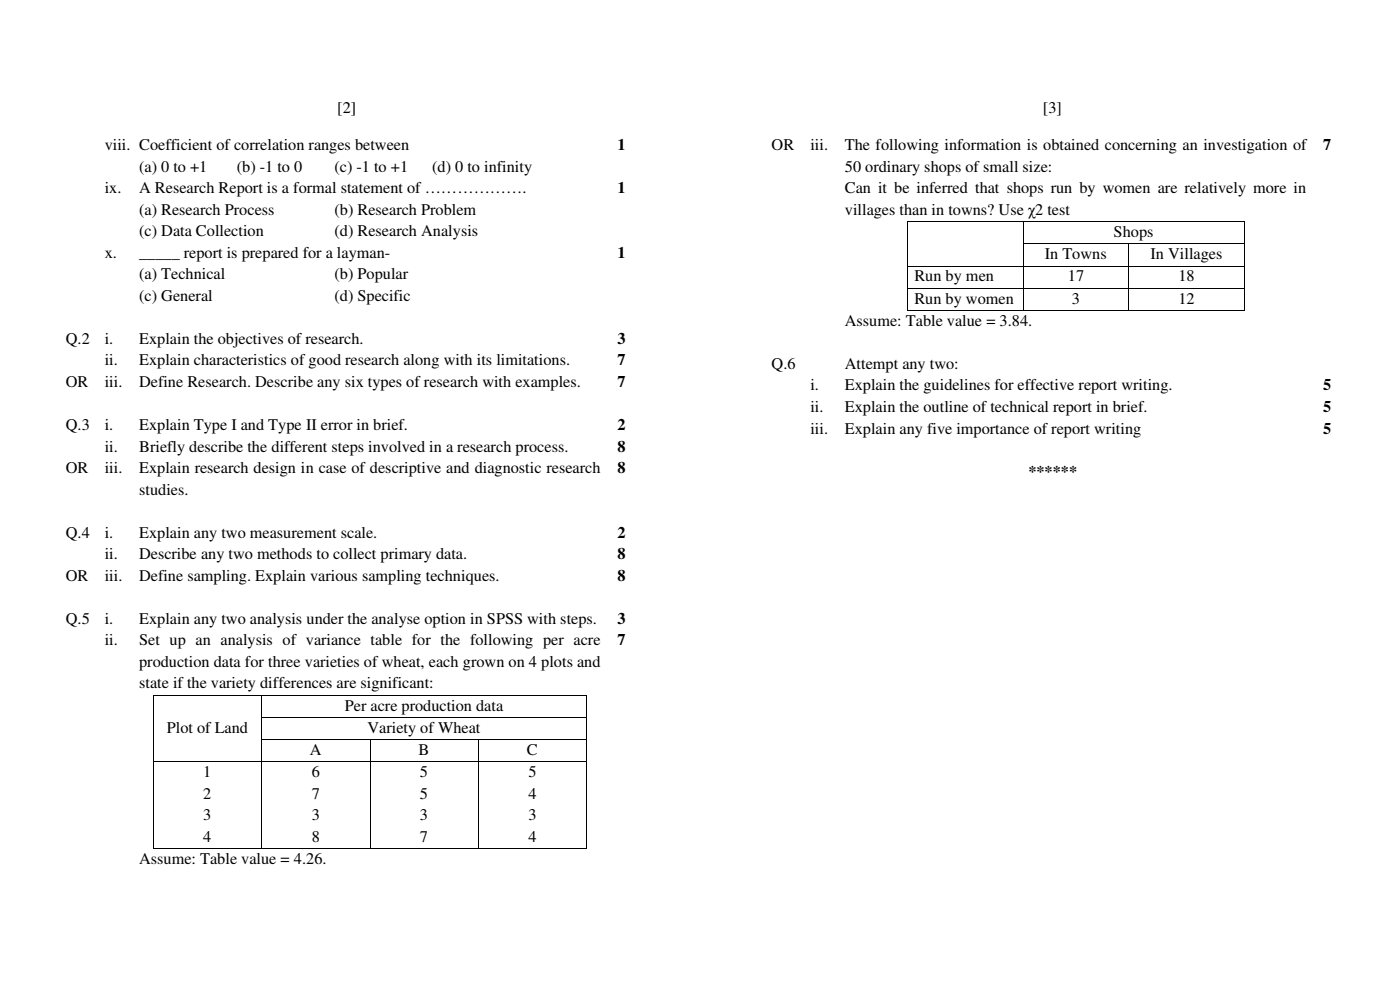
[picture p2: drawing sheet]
<svg xmlns="http://www.w3.org/2000/svg" width="364mm" height="257mm" viewBox="0 0 364 257" stroke-linecap="round" stroke-linejoin="round" font-family="sans-serif">
<defs><g id="words">
<g font-size="4.2">
<text x="87.7" y="29.3">[2]</text>
<text x="271.2" y="29.3">[3]</text>
<text x="27.2" y="39.1">viii. Coefficient of correlation ranges between</text>
<text x="160.6" y="39.1">1</text>
<text x="200.7" y="39.1">OR</text>
<text x="210.7" y="39.1">iii.</text>
<text x="219.7" y="39.1">The following information is obtained concerning an investigation of</text>
<text x="344.1" y="39.1">7</text>
<text x="36.2" y="44.7">(a) 0 to +1</text>
<text x="61.6" y="44.7">(b) -1 to 0</text>
<text x="87" y="44.7">(c) -1 to +1</text>
<text x="112.4" y="44.7">(d) 0 to infinity</text>
<text x="219.7" y="44.7">50 ordinary shops of small size:</text>
<text x="27.2" y="50.2">ix.</text>
<text x="36.2" y="50.2">A Research Report is a formal statement of ……………….</text>
<text x="160.6" y="50.2">1</text>
<text x="219.7" y="50.2">Can it be inferred that shops run by women are relatively more in</text>
<text x="36.2" y="55.9">(a) Research Process</text>
<text x="87" y="55.9">(b) Research Problem</text>
<text x="219.7" y="55.9">villages than in towns? Use χ2 test</text>
<text x="36.2" y="61.5">(c) Data Collection</text>
<text x="87" y="61.5">(d) Research Analysis</text>
<text x="289.6" y="61.6">Shops</text>
<text x="27.2" y="67.1">x.</text>
<text x="36.2" y="67.1">_____ report is prepared for a layman-</text>
<text x="160.6" y="67.1">1</text>
<text x="271.7" y="67.4">In Towns</text>
<text x="299.2" y="67.4">In Villages</text>
<text x="36.2" y="72.6">(a) Technical</text>
<text x="87" y="72.6">(b) Popular</text>
<text x="237.8" y="73.2">Run by men</text>
<text x="277.7" y="73.2">17</text>
<text x="306.5" y="73.2">18</text>
<text x="36.2" y="78.3">(c) General</text>
<text x="87" y="78.3">(d) Specific</text>
<text x="237.8" y="79">Run by women</text>
<text x="278.8" y="79">3</text>
<text x="306.5" y="79">12</text>
<text x="17.1" y="89.5">Q.2</text>
<text x="27.2" y="89.5">i.</text>
<text x="36.2" y="89.5">Explain the objectives of research.</text>
<text x="160.6" y="89.5">3</text>
<text x="219.7" y="84.8">Assume: Table value = 3.84.</text>
<text x="27.2" y="95">ii.</text>
<text x="36.2" y="95">Explain characteristics of good research along with its limitations.</text>
<text x="160.6" y="95">7</text>
<text x="200.7" y="95.9">Q.6</text>
<text x="219.7" y="95.9">Attempt any two:</text>
<text x="17.1" y="100.7">OR</text>
<text x="27.2" y="100.7">iii.</text>
<text x="36.2" y="100.7">Define Research. Describe any six types of research with examples.</text>
<text x="160.6" y="100.7">7</text>
<text x="210.7" y="101.5">i.</text>
<text x="219.7" y="101.5">Explain the guidelines for effective report writing.</text>
<text x="344.1" y="101.5">5</text>
<text x="210.7" y="107.1">ii.</text>
<text x="219.7" y="107.1">Explain the outline of technical report in brief.</text>
<text x="344.1" y="107.1">5</text>
<text x="17.1" y="111.8">Q.3</text>
<text x="27.2" y="111.8">i.</text>
<text x="36.2" y="111.8">Explain Type I and Type II error in brief.</text>
<text x="160.6" y="111.8">2</text>
<text x="210.7" y="112.7">iii.</text>
<text x="219.7" y="112.7">Explain any five importance of report writing</text>
<text x="344.1" y="112.7">5</text>
<text x="27.2" y="117.4">ii.</text>
<text x="36.2" y="117.4">Briefly describe the different steps involved in a research process.</text>
<text x="160.6" y="117.4">8</text>
<text x="17.1" y="123.1">OR</text>
<text x="27.2" y="123.1">iii.</text>
<text x="36.2" y="123.1">Explain research design in case of descriptive and diagnostic research</text>
<text x="160.6" y="123.1">8</text>
<text x="267.4" y="123.9">******</text>
<text x="36.2" y="128.7">studies.</text>
<text x="17.1" y="139.8">Q.4</text>
<text x="27.2" y="139.8">i.</text>
<text x="36.2" y="139.8">Explain any two measurement scale.</text>
<text x="160.6" y="139.8">2</text>
<text x="27.2" y="145.5">ii.</text>
<text x="36.2" y="145.5">Describe any two methods to collect primary data.</text>
<text x="160.6" y="145.5">8</text>
<text x="17.1" y="151">OR</text>
<text x="27.2" y="151">iii.</text>
<text x="36.2" y="151">Define sampling. Explain various sampling techniques.</text>
<text x="160.6" y="151">8</text>
<text x="17.1" y="162.2">Q.5</text>
<text x="27.2" y="162.2">i.</text>
<text x="27.2" y="167.8">ii.</text>
<text x="36.2" y="162.2">Explain any two analysis under the analyse option in SPSS with steps.</text>
<text x="36.2" y="167.8">Set up an analysis of variance table for the following per acre</text>
<text x="160.6" y="162.2">3</text>
<text x="160.6" y="167.8">7</text>
<text x="36.2" y="173.4">production data for three varieties of wheat, each grown on 4 plots and</text>
<text x="36.2" y="179">state if the variety differences are significant:</text>
<text x="89.7" y="184.8">Per acre production data</text>
<text x="43.3" y="190.6">Plot of Land</text>
<text x="95.6" y="190.6">Variety of Wheat</text>
<text x="80.6" y="196.3">A</text>
<text x="108.8" y="196.3">B</text>
<text x="137" y="196.3">C</text>
<text x="52.9" y="202.1">1</text>
<text x="81.1" y="202.1">6</text>
<text x="109.2" y="202.1">5</text>
<text x="137.4" y="202.1">5</text>
<text x="52.9" y="207.7">2</text>
<text x="81.1" y="207.7">7</text>
<text x="109.2" y="207.7">5</text>
<text x="137.4" y="207.7">4</text>
<text x="52.9" y="213.3">3</text>
<text x="81.1" y="213.3">3</text>
<text x="109.2" y="213.3">3</text>
<text x="137.4" y="213.3">3</text>
<text x="52.9" y="218.9">4</text>
<text x="81.1" y="218.9">8</text>
<text x="109.2" y="218.9">7</text>
<text x="137.4" y="218.9">4</text>
<text x="36.2" y="224.7">Assume: Table value = 4.26.</text>
</g>
</g></defs>
<g fill="#000">
<path d="M235.8 57.5l.2 .2zM266 57.5l.1 .2zM323.5 57.5l.1 .2zM235.8 63.3l.2 .2zM235.8 69.1l.2 .2zM235.8 74.8l.2 .2zM266 63.3l.1 .2zM266 69.1l.1 .2zM266 74.8l.1 .2zM293.5 63.3l.1 .2zM293.5 69.1l.1 .2zM293.5 74.8l.1 .2z"/>
<path d="M323.5 63.3l.1 .2zM323.5 69.1l.1 .2zM323.5 74.8l.1 .2zM235.8 80.6l.2 .2zM266 80.6l.1 .2zM293.5 80.6l.1 .2zM323.5 80.6l.1 .2zM39.8 180.7l.1 .1zM39.8 186.5l.1 .1zM39.8 192.2l.1 .2zM39.8 198l.1 .2zM67.9 180.7l.2 .1z"/>
<path d="M67.9 186.5l.2 .1zM67.9 192.2l.2 .2zM67.9 198l.2 .2zM96.1 192.2l.2 .2zM96.1 198l.2 .2zM124.3 192.2l.2 .2zM124.3 198l.2 .2zM152.5 180.7l.2 .1zM152.5 186.5l.2 .1zM152.5 192.2l.2 .2zM152.5 198l.2 .2zM39.8 220.6l.1 .2z"/>
<path d="M67.9 220.6l.2 .2zM96.1 220.6l.2 .2zM124.3 220.6l.2 .2zM152.5 220.6l.2 .2z"/>
</g>
<g fill="none" stroke="#000" stroke-width=".26">
<path d="M235.9 57.7v5.6M236 57.6h30M266.1 57.7v5.6M266.1 57.6h57.4M323.6 57.7v5.6M235.9 63.5v5.6M235.9 69.3v5.5M235.9 75v5.6M236 69.2h30M236 74.9h30M266.1 63.5v5.6M266.1 69.3v5.5"/>
<path d="M266.1 75v5.6M266.1 63.4h27.4M266.1 69.2h27.4M266.1 74.9h27.4M293.5 63.5v5.6M293.5 69.3v5.5M293.5 75v5.6M293.6 63.4h29.9M293.6 69.2h29.9M293.6 74.9h29.9M323.6 63.5v5.6M323.6 69.3v5.5"/>
<path d="M323.6 75v5.6M236 80.7h30M266.1 80.7h27.4M293.6 80.7h29.9M39.8 180.8v5.7M39.8 186.6v5.6M39.8 192.4v5.6M39.8 198.2v22.4M39.9 180.8h28M39.9 198.1h28M68 180.8v5.7M68 186.6v5.6"/>
<path d="M68 192.4v5.6M68 198.2v22.4M68.1 180.8h84.4M68.1 186.6h84.4M68.1 192.3h28M68.1 198.1h28M96.2 192.4v5.6M96.2 198.2v22.4M96.3 192.3h28M96.3 198.1h28M124.4 192.4v5.6M124.4 198.2v22.4"/>
<path d="M124.5 192.3h28M124.5 198.1h28M152.6 180.8v5.7M152.6 186.6v5.6M152.6 192.4v5.6M152.6 198.2v22.4M39.9 220.7h28M68.1 220.7h28M96.3 220.7h28M124.5 220.7h28"/>
</g>
<use href="#words"/>
</svg>
